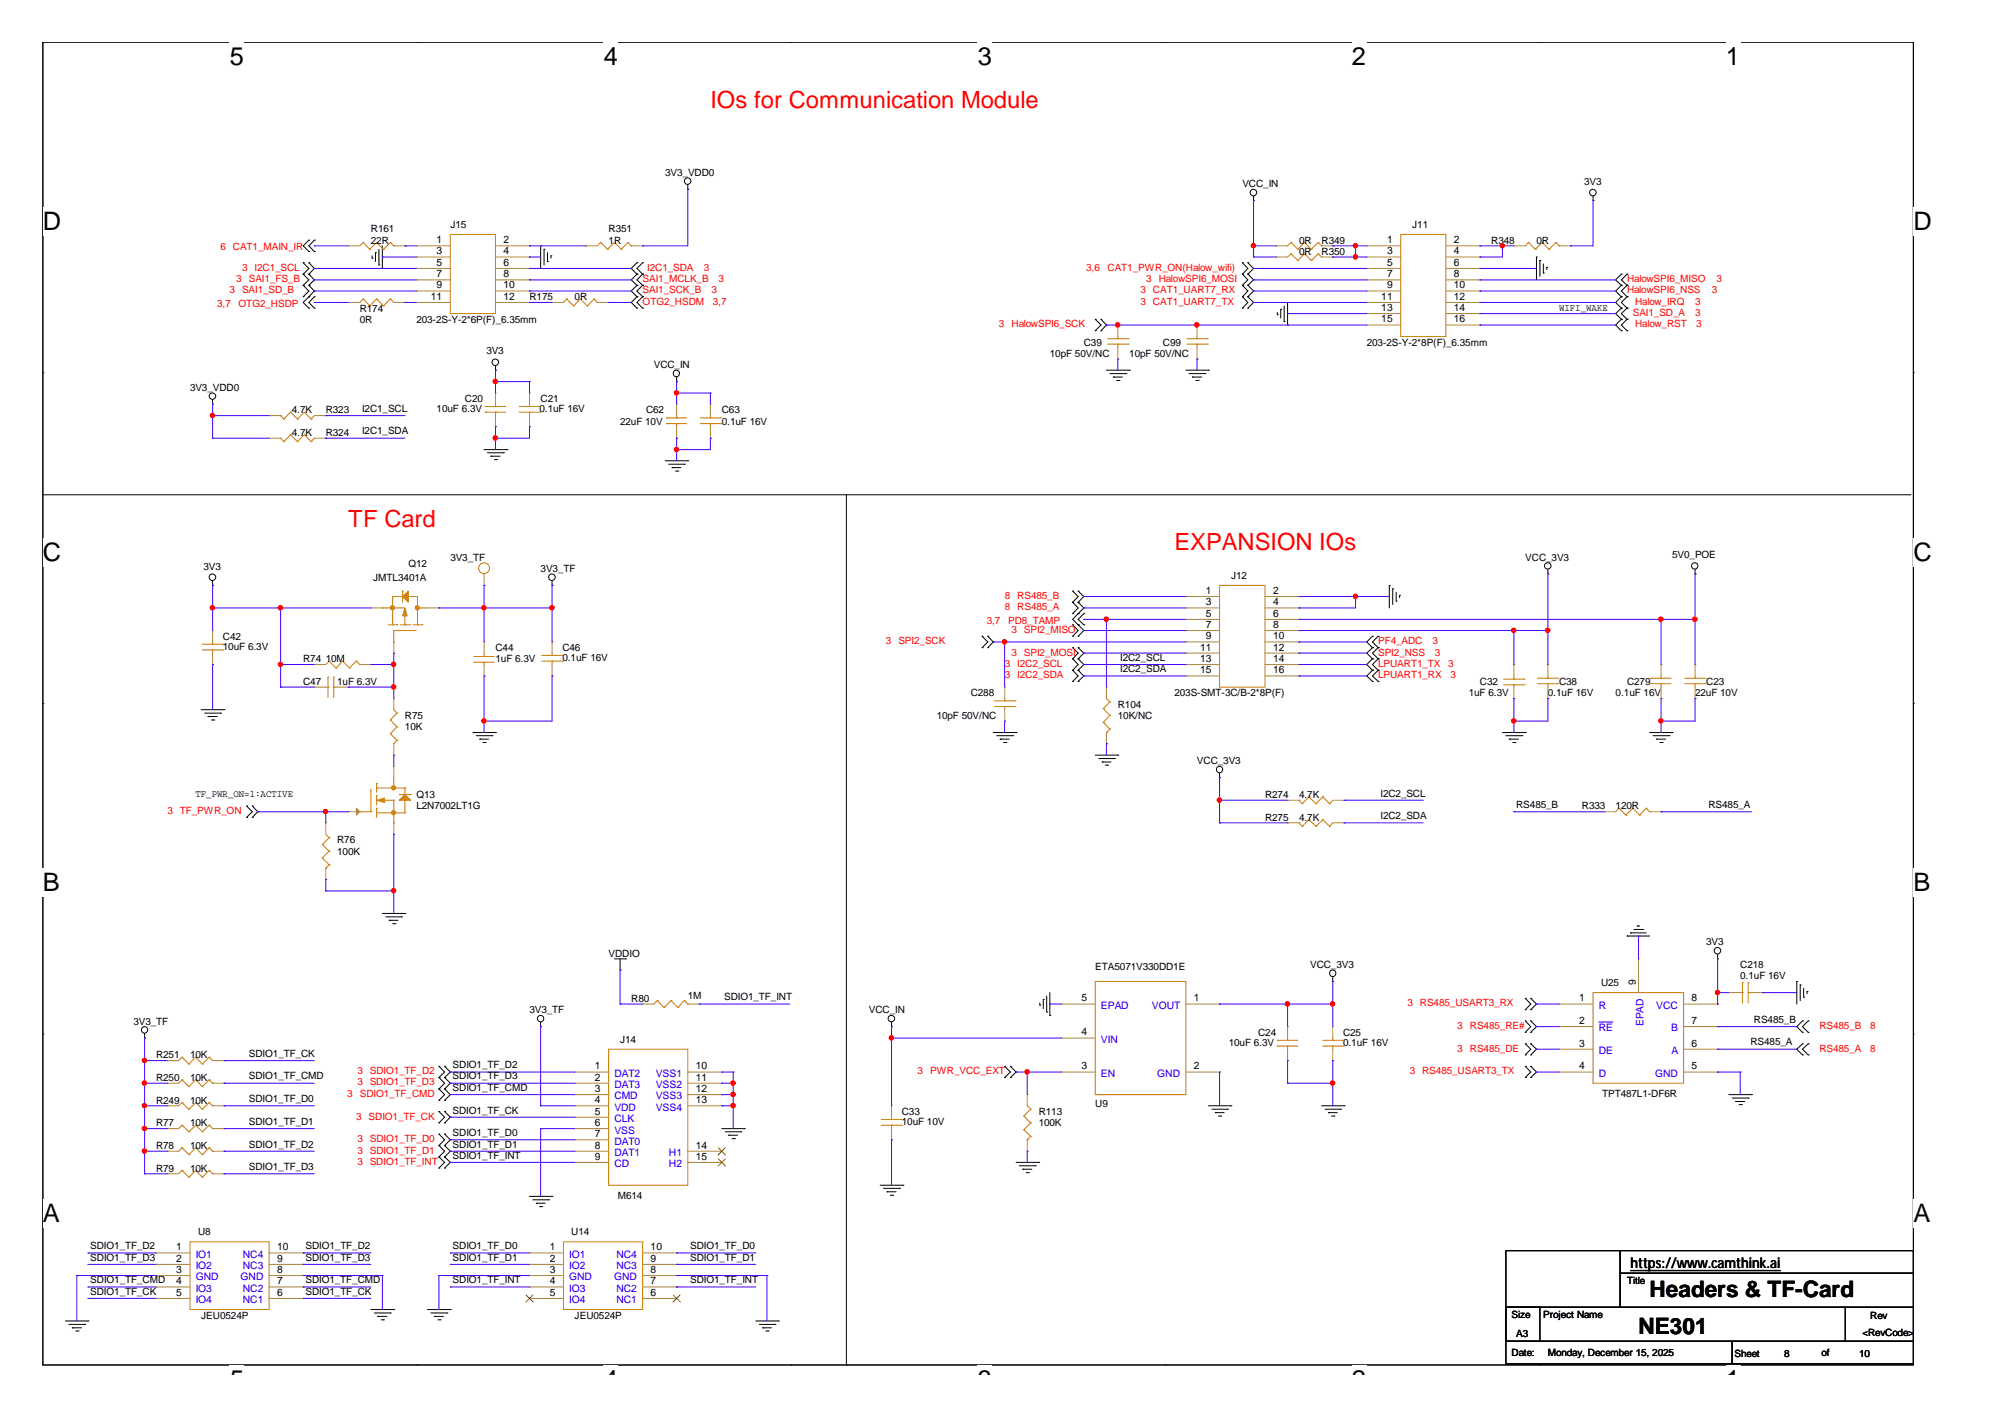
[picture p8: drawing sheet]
<svg xmlns="http://www.w3.org/2000/svg" width="297mm" height="210mm" viewBox="0 0 297 210" stroke-linecap="round" stroke-linejoin="round" font-family="sans-serif">
<defs><g id="words">
<g font-size="3.8">
<text x="34" y="9.6">5</text>
<text x="89.5" y="9.6">4</text>
<text x="144.9" y="9.6">3</text>
<text x="200.3" y="9.6">2</text>
<text x="255.7" y="9.6">1</text>
<text x="6.3" y="34.1">D</text>
<text x="283.5" y="34.1">D</text>
<text x="6.3" y="83.1">C</text>
<text x="283.5" y="83.1">C</text>
<text x="6.3" y="132.1">B</text>
<text x="283.5" y="132.1">B</text>
<text x="6.3" y="181">A</text>
<text x="283.5" y="181">A</text>
<text x="34" y="205.6">5</text>
<text x="89.5" y="205.6">4</text>
<text x="144.9" y="205.6">3</text>
<text x="200.3" y="205.6">2</text>
<text x="255.7" y="205.6">1</text>
</g>
<g font-size="3.5" fill="#f00">
<text x="105.2" y="16.1">IOs for Communication Module</text>
<text x="51.6" y="78.1">TF Card</text>
<text x="174" y="81.5">EXPANSION IOs</text>
</g>
<g font-size="3.3">
<text x="242.7" y="197.6">NE301</text>
<text x="244.4" y="192.1">Headers &amp; TF-Card</text>
</g>
<text font-size="2.2" x="241.6" y="187.8">https://www.camthink.ai</text>
<g font-size="1.5">
<text x="98.6" y="26">3V3_VDD0</text>
<text x="184.1" y="27.7">VCC_IN</text>
<text x="234.7" y="27.4">3V3</text>
<text x="54.9" y="34.4">R161</text>
<text x="66.7" y="33.8">J15</text>
<text x="90.2" y="34.4">R351</text>
<text x="209.2" y="33.8">J11</text>
<text x="54.9" y="36.1">22R</text>
<text x="64.7" y="36">1</text>
<text x="64.7" y="37.7">3</text>
<text x="64.7" y="39.4">5</text>
<text x="64.7" y="41.1">7</text>
<text x="74.6" y="36">2</text>
<text x="74.6" y="37.7">4</text>
<text x="74.6" y="39.4">6</text>
<text x="74.6" y="41.1">8</text>
<text x="90.2" y="36.1">1R</text>
<text x="192.4" y="36.1">0R</text>
<text x="192.4" y="37.8">0R</text>
<text x="195.8" y="36.1">R349</text>
<text x="195.8" y="37.8">R350</text>
<text x="205.5" y="36">1</text>
<text x="205.5" y="37.7">3</text>
<text x="205.5" y="39.4">5</text>
<text x="205.5" y="41.1">7</text>
<text x="215.4" y="36">2</text>
<text x="215.4" y="37.7">4</text>
<text x="215.4" y="39.4">6</text>
<text x="215.4" y="41.1">8</text>
<text x="220.9" y="36.1">R348</text>
<text x="227.6" y="36.1">0R</text>
<text x="53.3" y="46.2">R174</text>
<text x="53.3" y="47.8">0R</text>
<text x="61.7" y="47.8">203-2S-Y-2*6P(F)_6.35mm</text>
<text x="63.8" y="44.4">11</text>
<text x="64.7" y="42.7">9</text>
<text x="74.6" y="42.7">10</text>
<text x="74.6" y="44.4">12</text>
<text x="78.4" y="44.5">R175</text>
<text x="85.1" y="44.5">0R</text>
<text x="204.6" y="44.4">11</text>
<text x="204.6" y="46.1">13</text>
<text x="204.6" y="47.8">15</text>
<text x="205.5" y="42.7">9</text>
<text x="215.4" y="42.7">10</text>
<text x="215.4" y="44.4">12</text>
<text x="215.4" y="46.1">14</text>
<text x="215.4" y="47.8">16</text>
<text x="231" y="46">WIFI_WAKE</text>
<text x="72.1" y="52.5">3V3</text>
<text x="155.5" y="52.8">10pF 50V/NC</text>
<text x="160.6" y="51.2">C39</text>
<text x="167.3" y="52.8">10pF 50V/NC</text>
<text x="172.3" y="51.2">C99</text>
<text x="202.5" y="51.2">203-2S-Y-2*8P(F)_6.35mm</text>
<text x="28.2" y="57.9">3V3_VDD0</text>
<text x="68.9" y="59.6">C20</text>
<text x="80.1" y="59.6">C21</text>
<text x="96.9" y="54.5">VCC_IN</text>
<text x="43.2" y="61.2">4.7K</text>
<text x="43.2" y="64.6">4.7K</text>
<text x="48.3" y="61.2">R323</text>
<text x="48.3" y="64.6">R324</text>
<text x="53.6" y="61">I2C1_SCL</text>
<text x="53.6" y="64.4">I2C1_SDA</text>
<text x="64.7" y="61.1">10uF 6.3V</text>
<text x="79.9" y="61.1">0.1uF 16V</text>
<text x="91.9" y="62.9">22uF 10V</text>
<text x="95.7" y="61.2">C62</text>
<text x="106.9" y="61.2">C63</text>
<text x="106.9" y="62.9">0.1uF 16V</text>
<text x="66.7" y="83">3V3_TF</text>
<text x="226" y="83">VCC_3V3</text>
<text x="247.7" y="82.7">5V0_POE</text>
<text x="30.1" y="84.4">3V3</text>
<text x="55.3" y="86">JMTL3401A</text>
<text x="60.5" y="84">Q12</text>
<text x="80.1" y="84.7">3V3_TF</text>
<text x="178.6" y="88">1</text>
<text x="178.6" y="89.7">3</text>
<text x="182.4" y="85.7">J12</text>
<text x="188.6" y="88">2</text>
<text x="188.6" y="89.7">4</text>
<text x="33" y="94.8">C42</text>
<text x="178.6" y="91.4">5</text>
<text x="178.6" y="93">7</text>
<text x="178.6" y="94.7">9</text>
<text x="188.6" y="91.4">6</text>
<text x="188.6" y="93">8</text>
<text x="188.6" y="94.7">10</text>
<text x="33" y="96.3">10uF 6.3V</text>
<text x="44.9" y="98.1">R74</text>
<text x="44.9" y="101.5">C47</text>
<text x="48.3" y="98.1">10M</text>
<text x="50" y="101.5">1uF 6.3V</text>
<text x="73.4" y="96.4">C44</text>
<text x="73.4" y="98.1">1uF 6.3V</text>
<text x="83.3" y="96.4">C46</text>
<text x="83.3" y="97.9">0.1uF 16V</text>
<text x="165.9" y="97.9">I2C2_SCL</text>
<text x="165.9" y="99.6">I2C2_SDA</text>
<text x="177.8" y="96.4">11</text>
<text x="177.8" y="98.1">13</text>
<text x="177.8" y="99.8">15</text>
<text x="188.6" y="96.4">12</text>
<text x="188.6" y="98.1">14</text>
<text x="188.6" y="99.8">16</text>
<text x="219.2" y="101.5">C32</text>
<text x="231" y="101.5">C38</text>
<text x="241" y="101.5">C279</text>
<text x="252.8" y="101.5">C23</text>
<text x="60" y="106.5">R75</text>
<text x="138.8" y="106.5">10pF 50V/NC</text>
<text x="143.8" y="103.1">C288</text>
<text x="165.6" y="104.8">R104</text>
<text x="165.6" y="106.5">10K/NC</text>
<text x="174" y="103.1">203S-SMT-3C/B-2*8P(F)</text>
<text x="217.6" y="103.1">1uF 6.3V</text>
<text x="229.3" y="103.1">0.1uF 16V</text>
<text x="239.4" y="103.1">0.1uF 16V</text>
<text x="251.1" y="103.1">22uF 10V</text>
<text x="60" y="108.2">10K</text>
<text x="177.3" y="113.2">VCC_3V3</text>
<text x="29" y="118.1">TF_PWR_ON=1:ACTIVE</text>
<text x="61.7" y="118.3">Q13</text>
<text x="61.7" y="119.9">L2N7002LT1G</text>
<text x="187.4" y="118.3">R274</text>
<text x="192.4" y="118.3">4.7K</text>
<text x="204.5" y="118">I2C2_SCL</text>
<text x="224.6" y="119.7">RS485_B</text>
<text x="234.4" y="119.9">R333</text>
<text x="239.4" y="119.9">120R</text>
<text x="253.1" y="119.7">RS485_A</text>
<text x="50" y="124.9">R76</text>
<text x="187.4" y="121.6">R275</text>
<text x="192.4" y="121.6">4.7K</text>
<text x="204.5" y="121.3">I2C2_SDA</text>
<text x="50" y="126.6">100K</text>
<text x="90.2" y="141.7">VDDIO</text>
<text x="162.3" y="143.7">ETA5071V330DD1E</text>
<text x="194.1" y="143.4">VCC_3V3</text>
<text x="252.8" y="140">3V3</text>
<text x="257.8" y="143.4">C218</text>
<text x="93.5" y="148.4">R80</text>
<text x="101.9" y="147.9">1M</text>
<text x="107.3" y="148.2">SDIO1_TF_INT</text>
<text x="160.2" y="148.4">5</text>
<text x="176.9" y="148.4">1</text>
<text x="234" y="148.4">1</text>
<text x="237.2" y="146.1">U25</text>
<text x="242.4" y="145.9" transform="rotate(-90 242.4 145.9)">9</text>
<text x="250.6" y="148.4">8</text>
<text x="257.8" y="145">0.1uF 16V</text>
<text x="19.8" y="151.8">3V3_TF</text>
<text x="78.4" y="150.1">3V3_TF</text>
<text x="91.9" y="154.4">J14</text>
<text x="128.7" y="150.1">VCC_IN</text>
<text x="160.2" y="153.4">4</text>
<text x="182" y="155">10uF 6.3V</text>
<text x="186.4" y="153.4">C24</text>
<text x="199" y="153.4">C25</text>
<text x="199" y="155">0.1uF 16V</text>
<text x="234" y="151.7">2</text>
<text x="234" y="155">3</text>
<text x="250.6" y="155">6</text>
<text x="250.6" y="151.7">7</text>
<text x="259.3" y="154.9">RS485_A</text>
<text x="259.8" y="151.5">RS485_B</text>
<text x="23.1" y="160.2">R250</text>
<text x="23.1" y="156.8">R251</text>
<text x="28.2" y="160.2">10K</text>
<text x="28.2" y="156.8">10K</text>
<text x="36.9" y="156.6">SDIO1_TF_CK</text>
<text x="36.9" y="159.9">SDIO1_TF_CMD</text>
<text x="67.1" y="158.3">SDIO1_TF_D2</text>
<text x="67.1" y="161.6">SDIO1_TF_CMD</text>
<text x="67.1" y="159.9">SDIO1_TF_D3</text>
<text x="88.1" y="158.4">1</text>
<text x="88.1" y="160.1">2</text>
<text x="88.1" y="161.8">3</text>
<text x="103.1" y="158.4">10</text>
<text x="103.1" y="160.1">11</text>
<text x="103.1" y="161.8">12</text>
<text x="160.2" y="158.4">3</text>
<text x="176.9" y="158.4">2</text>
<text x="234" y="158.4">4</text>
<text x="250.6" y="158.4">5</text>
<text x="23.1" y="166.8">R77</text>
<text x="23.1" y="163.5">R249</text>
<text x="28.2" y="166.8">10K</text>
<text x="28.2" y="163.5">10K</text>
<text x="36.9" y="163.3">SDIO1_TF_D0</text>
<text x="36.9" y="166.6">SDIO1_TF_D1</text>
<text x="67.1" y="164.9">SDIO1_TF_CK</text>
<text x="88.1" y="163.4">4</text>
<text x="88.1" y="165.1">5</text>
<text x="88.1" y="166.8">6</text>
<text x="103.1" y="163.4">13</text>
<text x="133.6" y="165.2">C33</text>
<text x="133.6" y="166.7">10uF 10V</text>
<text x="153.9" y="165.2">R113</text>
<text x="153.9" y="166.8">100K</text>
<text x="162.3" y="164">U9</text>
<text x="237.4" y="162.5">TPT487L1-DF6R</text>
<text x="23.1" y="170.2">R78</text>
<text x="23.1" y="173.5">R79</text>
<text x="28.2" y="170.2">10K</text>
<text x="28.2" y="173.5">10K</text>
<text x="36.9" y="170">SDIO1_TF_D2</text>
<text x="36.9" y="173.3">SDIO1_TF_D3</text>
<text x="67.1" y="170">SDIO1_TF_D1</text>
<text x="67.1" y="168.3">SDIO1_TF_D0</text>
<text x="67.1" y="171.6">SDIO1_TF_INT</text>
<text x="88.1" y="168.5">7</text>
<text x="88.1" y="170.2">8</text>
<text x="88.1" y="171.8">9</text>
<text x="103.1" y="171.8">15</text>
<text x="103.1" y="170.2">14</text>
<text x="91.5" y="177.6">M614</text>
<text x="13.4" y="185.1">SDIO1_TF_D2</text>
<text x="26.1" y="185.2">1</text>
<text x="29.3" y="182.9">U8</text>
<text x="41.1" y="185.2">10</text>
<text x="45.3" y="185.1">SDIO1_TF_D2</text>
<text x="67.1" y="185.1">SDIO1_TF_D0</text>
<text x="81.4" y="185.2">1</text>
<text x="84.6" y="182.9">U14</text>
<text x="96.4" y="185.2">10</text>
<text x="102.2" y="185.1">SDIO1_TF_D0</text>
<text x="13.4" y="186.7">SDIO1_TF_D3</text>
<text x="13.4" y="190.1">SDIO1_TF_CMD</text>
<text x="13.4" y="191.8">SDIO1_TF_CK</text>
<text x="26.1" y="186.9">2</text>
<text x="26.1" y="190.3">4</text>
<text x="26.1" y="192">5</text>
<text x="26.1" y="188.6">3</text>
<text x="41.1" y="192">6</text>
<text x="41.1" y="190.3">7</text>
<text x="41.1" y="188.6">8</text>
<text x="41.1" y="186.9">9</text>
<text x="45.3" y="186.7">SDIO1_TF_D3</text>
<text x="45.3" y="190.1">SDIO1_TF_CMD</text>
<text x="45.3" y="191.8">SDIO1_TF_CK</text>
<text x="67.1" y="186.7">SDIO1_TF_D1</text>
<text x="67.1" y="190.1">SDIO1_TF_INT</text>
<text x="81.4" y="186.9">2</text>
<text x="81.4" y="190.3">4</text>
<text x="81.4" y="192">5</text>
<text x="81.4" y="188.6">3</text>
<text x="96.4" y="192">6</text>
<text x="96.4" y="190.3">7</text>
<text x="96.4" y="188.6">8</text>
<text x="96.4" y="186.9">9</text>
<text x="102.2" y="186.7">SDIO1_TF_D1</text>
<text x="102.2" y="190.1">SDIO1_TF_INT</text>
<text x="241" y="190.1">Title</text>
<text x="29.8" y="195.3">JEU0524P</text>
<text x="85.1" y="195.3">JEU0524P</text>
<text x="223.9" y="195.2">Size</text>
<text x="228.6" y="195.2">Project Name</text>
<text x="275.9" y="197.9">&lt;RevCode&gt;</text>
<text x="277.1" y="195.3">Rev</text>
<text x="223.9" y="200.9">Date:</text>
<text x="224.6" y="198">A3</text>
<text x="229.3" y="200.9">Monday, December 15, 2025</text>
<text x="257" y="201.1">Sheet</text>
<text x="264.3" y="201.1">8</text>
<text x="269.9" y="200.9">of</text>
<text x="275.4" y="201.1">10</text>
</g>
<g font-size="1.5" fill="#f00">
<text x="32.7" y="37.1">6 CAT1_MAIN_IR</text>
<text x="35" y="41.8">3</text>
<text x="35.9" y="40.1">3</text>
<text x="36.9" y="41.8">SAI1_FS_B</text>
<text x="37.7" y="40.1">I2C1_SCL</text>
<text x="95.2" y="41.8">SAI1_MCLK_B</text>
<text x="95.9" y="40.1">I2C1_SDA</text>
<text x="104.3" y="40.1">3</text>
<text x="106.4" y="41.8">3</text>
<text x="160.9" y="40.1">3,6</text>
<text x="164.1" y="40.1">CAT1_PWR_ON(Halow_wifi)</text>
<text x="169.8" y="41.8">3</text>
<text x="171.7" y="41.8">HalowSPI6_MOSI</text>
<text x="241" y="41.8">HalowSPI6_MISO</text>
<text x="254.3" y="41.8">3</text>
<text x="32.2" y="45.5">3,7</text>
<text x="34" y="43.4">3</text>
<text x="35.3" y="45.5">OTG2_HSDP</text>
<text x="35.9" y="43.4">SAI1_SD_B</text>
<text x="95.2" y="45.1">OTG2_HSDM</text>
<text x="95.2" y="43.4">SAI1_SCK_B</text>
<text x="105.4" y="43.4">3</text>
<text x="105.6" y="45.1">3,7</text>
<text x="169" y="45.1">3</text>
<text x="169" y="43.4">3</text>
<text x="170.8" y="45.1">CAT1_UART7_TX</text>
<text x="170.8" y="43.4">CAT1_UART7_RX</text>
<text x="241" y="43.4">HalowSPI6_NSS</text>
<text x="241.9" y="46.8">SAI1_SD_A</text>
<text x="242.2" y="45.1">Halow_IRQ</text>
<text x="251.1" y="46.8">3</text>
<text x="251.1" y="45.1">3</text>
<text x="253.6" y="43.4">3</text>
<text x="148" y="48.5">3</text>
<text x="149.9" y="48.5">HalowSPI6_SCK</text>
<text x="242.2" y="48.5">Halow_RST</text>
<text x="251.3" y="48.5">3</text>
<text x="148.8" y="88.7">8</text>
<text x="150.7" y="88.7">RS485_B</text>
<text x="131.2" y="95.4">3</text>
<text x="133.1" y="95.4">SPI2_SCK</text>
<text x="146.2" y="92.4">3,7</text>
<text x="148.8" y="90.4">8</text>
<text x="149.4" y="92.4">PD8_TAMP</text>
<text x="149.9" y="93.7">3 SPI2_MISO</text>
<text x="150.7" y="90.4">RS485_A</text>
<text x="204.2" y="95.4">PF4_ADC</text>
<text x="212.2" y="95.4">3</text>
<text x="148.8" y="98.8">3</text>
<text x="148.8" y="100.5">3</text>
<text x="149.9" y="97.1">3 SPI2_MOSI</text>
<text x="150.7" y="98.8">I2C2_SCL</text>
<text x="150.7" y="100.5">I2C2_SDA</text>
<text x="204.2" y="98.8">LPUART1_TX</text>
<text x="204.2" y="100.5">LPUART1_RX</text>
<text x="204.2" y="97.1">SPI2_NSS</text>
<text x="212.6" y="97.1">3</text>
<text x="214.5" y="98.8">3</text>
<text x="214.9" y="100.5">3</text>
<text x="24.8" y="120.6">3 TF_PWR_ON</text>
<text x="208.5" y="149.1">3 RS485_USART3_RX</text>
<text x="215.9" y="155.8">3</text>
<text x="215.9" y="152.4">3</text>
<text x="217.8" y="155.8">RS485_DE</text>
<text x="217.8" y="152.4">RS485_RE#</text>
<text x="269.5" y="152.4">RS485_B</text>
<text x="269.5" y="155.8">RS485_A</text>
<text x="277.1" y="152.4">8</text>
<text x="277.1" y="155.8">8</text>
<text x="53" y="160.8">3 SDIO1_TF_D3</text>
<text x="53" y="159.1">3 SDIO1_TF_D2</text>
<text x="135.9" y="159.1">3</text>
<text x="137.8" y="159.1">PWR_VCC_EXT</text>
<text x="208.9" y="159.1">3 RS485_USART3_TX</text>
<text x="51.4" y="162.5">3</text>
<text x="52.8" y="165.8">3 SDIO1_TF_CK</text>
<text x="53.3" y="162.5">SDIO1_TF_CMD</text>
<text x="53" y="170.9">3 SDIO1_TF_D1</text>
<text x="53" y="169.2">3 SDIO1_TF_D0</text>
<text x="53" y="172.6">3 SDIO1_TF_INT</text>
</g>
<g font-size="1.5" fill="#00c">
<text x="163.1" y="149.5">EPAD</text>
<text x="170.6" y="149.5">VOUT</text>
<text x="236.9" y="149.5">R</text>
<text x="245.4" y="149.5">VCC</text>
<text x="163.1" y="154.5">VIN</text>
<text x="236.9" y="152.8">RE</text>
<text x="243.5" y="152" transform="rotate(-90 243.5 152)">EPAD</text>
<text x="247.6" y="152.8">B</text>
<text x="91" y="159.5">DAT2</text>
<text x="91" y="161.2">DAT3</text>
<text x="97.2" y="159.5">VSS1</text>
<text x="97.2" y="161.2">VSS2</text>
<text x="163.1" y="159.5">EN</text>
<text x="171.4" y="159.5">GND</text>
<text x="236.9" y="156.1">DE</text>
<text x="236.9" y="159.5">D</text>
<text x="245.2" y="159.5">GND</text>
<text x="247.6" y="156.1">A</text>
<text x="91" y="162.9">CMD</text>
<text x="91" y="164.5">VDD</text>
<text x="91" y="166.2">CLK</text>
<text x="91" y="167.9">VSS</text>
<text x="97.2" y="162.9">VSS3</text>
<text x="97.2" y="164.5">VSS4</text>
<text x="91" y="169.6">DAT0</text>
<text x="91" y="171.3">DAT1</text>
<text x="91" y="172.9">CD</text>
<text x="99.1" y="172.9">H2</text>
<text x="99.1" y="171.3">H1</text>
<text x="29" y="186.3">IO1</text>
<text x="29" y="188">IO2</text>
<text x="29" y="191.4">IO3</text>
<text x="29" y="189.7">GND</text>
<text x="35.6" y="189.7">GND</text>
<text x="36" y="191.4">NC2</text>
<text x="36" y="188">NC3</text>
<text x="36" y="186.3">NC4</text>
<text x="84.3" y="186.3">IO1</text>
<text x="84.3" y="188">IO2</text>
<text x="84.3" y="191.4">IO3</text>
<text x="84.3" y="189.7">GND</text>
<text x="91" y="189.7">GND</text>
<text x="91.3" y="191.4">NC2</text>
<text x="91.3" y="188">NC3</text>
<text x="91.3" y="186.3">NC4</text>
<text x="29" y="193.1">IO4</text>
<text x="36" y="193.1">NC1</text>
<text x="84.3" y="193.1">IO4</text>
<text x="91.3" y="193.1">NC1</text>
</g>
</g></defs>
<path d="M6.3 6.2h277.2v196h-277.2z" fill="none" stroke="#000" stroke-width=".15"/>
<g fill="#fff">
<path d="M34 6.2h2.2v4.3h-2.2z"/>
<path d="M34 202.2h2.2v1.4h-2.2z"/>
</g>
<path d="M61.8 6.2h.1M61.8 202.2h.1" fill="none" stroke="#000" stroke-width=".15"/>
<g fill="#fff">
<path d="M89.5 6.2h2.1v4.3h-2.1z"/>
<path d="M89.5 202.2h2.1v1.4h-2.1z"/>
</g>
<path d="M117.2 6.2h.1M117.2 202.2h.1" fill="none" stroke="#000" stroke-width=".15"/>
<g fill="#fff">
<path d="M144.9 6.2h2.1v4.3h-2.1z"/>
<path d="M144.9 202.2h2.1v1.4h-2.1z"/>
</g>
<path d="M172.6 6.2h.1M172.6 202.2h.1" fill="none" stroke="#000" stroke-width=".15"/>
<g fill="#fff">
<path d="M200.3 6.2h2.1v4.3h-2.1z"/>
<path d="M200.3 202.2h2.1v1.4h-2.1z"/>
</g>
<path d="M228 6.2h.1M228 202.2h.1" fill="none" stroke="#000" stroke-width=".15"/>
<g fill="#fff">
<path d="M255.7 6.2h2.1v4.3h-2.1z"/>
<path d="M255.7 202.2h2.1v1.4h-2.1z"/>
<path d="M6.3 30.7h2.8v4.2h-2.8z"/>
<path d="M283.5 30.7h2.7v4.2h-2.7z"/>
<path d="M6.3 79.7h2.8v4.2h-2.8z"/>
<path d="M283.5 79.7h2.7v4.2h-2.7z"/>
</g>
<path d="M6.3 55.2h.1M283.5 55.2h.1" fill="none" stroke="#000" stroke-width=".15"/>
<g fill="#fff">
<path d="M6.3 128.7h2.6v4.2h-2.6z"/>
<path d="M283.5 128.7h2.5v4.2h-2.5z"/>
</g>
<path d="M6.3 104.2h.1M283.5 104.2h.1" fill="none" stroke="#000" stroke-width=".15"/>
<g fill="#fff">
<path d="M6.3 177.6h2.6v4.3h-2.6z"/>
<path d="M283.5 177.6h2.5v4.3h-2.5z"/>
</g>
<g fill="none" stroke="#000" stroke-width=".15">
<path d="M44.9 38.9h.1M44.9 38.9l.9 .9-.9 .8M45.8 38.9h.1M45.8 35.6h.1M45.8 37.3h.1M45.8 38.9l.8 .9-.8 .8M45.8 35.6l-.9 .8 .9 .9M46.6 35.6h.1M46.6 37.3h.1M46.6 35.6l-.8 .8 .8 .9M55.1 38.2h.1M55.1 37.9v.3"/>
<path d="M55.6 37.4h.1M55.6 37.4v1.3M56.1 39.3h.1M56.1 36.9v2.4M56.6 39.8h.1M56.6 36.4v3.4M80.1 36.4h.1M80.1 36.4v3.4M80.6 36.9h.1M80.6 36.9v2.4M81.1 38.7h.1M81.1 37.4v1.3"/>
<path d="M81.6 37.9h.1M81.6 37.9v.3M94.4 38.9h.1M94.4 38.9l-.9 .9 .9 .8M95.2 38.9h.1M95.2 38.9l-.8 .9 .8 .8M101.9 28h.1M101.9 27.4v.6M184.1 38.9h.1M184.1 38.9l.8 .9-.8 .8M184.9 38.9h.1M184.9 38.9l.8 .9-.8 .8"/>
<path d="M185.7 29.7h.1M185.7 29.1v.6M227.6 38.1h.1M227.6 38.1v3.4M228.1 38.6h.1M228.1 38.6v2.4M228.6 39.1v1.3M229.2 39.6h.1M229.2 39.6v.3M236 29.7h.1M236 29.1v.6M31.5 59.9h.1"/>
<path d="M31.5 59.2v.7M44.9 42.3h.1M44.9 44h.1M44.9 40.6h.1M44.9 42.3l.9 .8-.9 .9M44.9 40.6l.9 .9-.9 .8M45.8 44h.1M45.8 45.6h.1M45.8 42.3h.1M45.8 40.6h.1M45.8 44l-.9 .8 .9 .8M45.8 42.3l.8 .8-.8 .9"/>
<path d="M45.8 40.6l.8 .9-.8 .8M46.6 44h.1M46.6 45.6h.1M46.6 44l-.8 .8 .8 .8M73.4 54.8h.1M73.4 54.2v.6M94.4 44h.1M94.4 45.6h.1M94.4 42.3h.1M94.4 40.6h.1M94.4 44l-.9 .8 .9 .8M94.4 42.3l-.9 .8 .9 .9"/>
<path d="M94.4 40.6l-.9 .9 .9 .8M95.2 45.6h.1M95.2 44h.1M95.2 42.3h.1M95.2 40.6h.1M95.2 44l-.8 .8 .8 .8M95.2 42.3l-.8 .8 .8 .9M95.2 40.6l-.8 .9 .8 .8M100.2 56.5h.1M100.2 55.9v.6M162.3 47.3h.1M162.3 49h.1"/>
<path d="M162.3 47.3l.8 .8-.8 .9M163.1 49h.1M163.1 47.3h.1M163.1 47.3l.8 .8-.8 .9M163.9 54.8h3.4M164.4 55.3h2.4M164.9 55.9h.1M164.9 55.9h1.4M165.4 56.4h.4M165.8 56.4h.1M166.8 55.3h.1M167.3 54.8h.1"/>
<path d="M175.7 54.8h3.3M176.1 55.3h2.4M176.7 55.9h.1M176.7 55.9h1.3M177.2 56.4h.3M177.5 56.4h.1M178.5 55.3h.1M179 54.8h.1M184.1 44h.1M184.1 45.6h.1M184.1 42.3h.1M184.1 40.6h.1"/>
<path d="M184.1 44l.8 .8-.8 .8M184.1 42.3l.8 .8-.8 .9M184.1 40.6l.8 .9-.8 .8M184.9 45.6h.1M184.9 44h.1M184.9 42.3h.1M184.9 40.6h.1M184.9 44l.8 .8-.8 .8M184.9 42.3l.8 .8-.8 .9M184.9 40.6l.8 .9-.8 .8M189.2 46.6h.1M189.2 46.3v.3"/>
<path d="M189.7 45.8h.1M189.7 45.8v1.3M190.2 47.6h.1M190.2 45.3v2.3M190.8 48.1h.1M190.8 44.8v3.3M228.6 40.4h.1M240.2 40.6h.1M240.2 42.3h.1M240.2 44h.1M240.2 47.3h.1M240.2 45.6h.1"/>
<path d="M240.2 49h.1M240.2 40.6l-.8 .9 .8 .8M240.2 42.3l-.8 .8 .8 .9M240.2 45.6l-.8 .9 .8 .8M240.2 44l-.8 .8 .8 .8M240.2 47.3l-.8 .8 .8 .9M241 42.3h.1M241 40.6h.1M241 44h.1M241 45.6h.1M241 47.3h.1M241 49h.1"/>
<path d="M241 40.6l-.8 .9 .8 .8M241 42.3l-.8 .8 .8 .9M241 45.6l-.8 .9 .8 .8M241 44l-.8 .8 .8 .8M241 47.3l-.8 .8 .8 .9M6.3 73.3h276.7M71.7 66.6h3.4M72.2 67.1h2.4M72.7 67.6h.1M72.7 67.6h1.4M73.2 68.1h.4M73.6 68.1h.1"/>
<path d="M74.6 67.1h.1M75.1 66.6h.1M98.6 68.3h3.3M99.1 68.8h2.3M99.6 69.3h.1M99.6 69.3h1.3M100.1 69.8h.3M100.4 69.8h.1M101.4 68.8h.1M101.9 68.3h.1M125.4 73.3v128.9M283 73.3h.1"/>
<path d="M31.5 86.7h.1M31.5 86v.7M81.8 86.7h.1M81.8 86v.7M145.5 94.2h.1M145.5 95.9h.1M145.5 94.2l.8 .9-.8 .8M146.3 95.9h.1M146.3 94.2h.1M146.3 94.2l.9 .9-.9 .8M158.9 97.6h.1M158.9 99.3h.1"/>
<path d="M158.9 89.2h.1M158.9 90.9h.1M158.9 87.6h.1M158.9 95.9h.1M158.9 92.6h.1M158.9 94.2h.1M158.9 97.6l.8 .8-.8 .9M158.9 99.3l.8 .8-.8 .8M158.9 89.2l.8 .9-.8 .8M158.9 87.6l.8 .8-.8 .8M158.9 95.9l.8 .8-.8 .9M158.9 92.6l.8 .8-.8 .8"/>
<path d="M159.7 99.3h.1M159.7 97.6h.1M159.7 90.9h.1M159.7 89.2h.1M159.7 87.6h.1M159.7 95.9h.1M159.7 94.2h.1M159.7 92.6h.1M159.7 97.6l.9 .8-.9 .9M159.7 99.3l.9 .8-.9 .8M159.7 89.2l.9 .9-.9 .8M159.7 87.6l.9 .8-.9 .8"/>
<path d="M159.7 95.9l.9 .8-.9 .9M159.7 90.9l-.8 .9 1.7 1.6-.9 .8M160.6 90.9h.1M160.6 92.6h.1M160.6 90.9l-.9 .9 .9 .8M203.3 97.6h.1M203.3 99.3h.1M203.3 94.2h.1M203.3 95.9h.1M203.3 97.6l-.8 .8 .8 .9M203.3 99.3l-.8 .8 .8 .8M203.3 94.2l-.8 .9 .8 .8"/>
<path d="M203.3 95.9l-.8 .8 .8 .9M204.2 99.3h.1M204.2 97.6h.1M204.2 95.9h.1M204.2 94.2h.1M204.2 97.6l-.9 .8 .9 .9M204.2 99.3l-.9 .8 .9 .8M204.2 94.2l-.9 .9 .9 .8M204.2 95.9l-.9 .8 .9 .9M205.8 86.7h.1M205.8 86.7v3.4M206.3 87.2h.1"/>
<path d="M206.3 87.2v2.3M206.8 89h.1M206.8 87.7v1.3M207.3 88.2h.1M207.3 88.2v.3M229.3 85h.1M229.3 84.3v.7M251.1 85h.1M251.1 84.3v.7M29.8 105.1h3.4M30.3 105.6h2.4M30.8 106.1h.1"/>
<path d="M30.8 106.1h1.4M31.3 106.7h.4M31.7 106.7h.1M32.7 105.6h.1M33.2 105.1h.1M36.5 119.4h.1M36.5 119.4l.9 .8-.9 .9M37.4 119.4h.1M37.4 119.4l.8 .8-.8 .9M70.1 108.5h3.3M70.6 109h2.3M71.1 109.5h.1"/>
<path d="M71.1 109.5h1.3M71.5 110h.4M71.9 110h.1M72.9 109h.1M73.4 108.5h.1M147.2 108.5h3.3M147.7 109h2.3M148.2 109.5h.1M148.2 109.5h1.3M148.7 110h.3M149 110h.1M150 109h.1"/>
<path d="M150.5 108.5h.1M158.9 100.9h.1M159.7 100.9h.1M162.3 111.9h3.3M162.8 112.4h2.3M163.3 112.9h.1M163.3 112.9h1.3M163.7 113.3h.4M164.1 113.3h.1M165.1 112.4h.1M165.6 111.9h.1M180.7 115.2h.1"/>
<path d="M180.7 114.5v.7M203.3 100.9h.1M204.2 100.9h.1M222.6 108.5h3.4M223.1 109h2.4M223.6 109.5h.1M223.6 109.5h1.4M224.1 110h.4M224.5 110h.1M225.5 109h.1M226 108.5h.1M244.4 108.5h3.3"/>
<path d="M244.9 109h2.4M245.4 109.5h.1M245.4 109.5h1.4M245.9 110h.4M246.3 110h.1M247.3 109h.1M247.7 108.5h.1M36.5 121.1h.1M37.4 121.1h.1M56.6 135.3h3.4M57.1 135.8h2.4M57.7 136.3h.1"/>
<path d="M57.7 136.3h1.3M58.2 136.8h.3M58.5 136.8h.1M59.5 135.8h.1M60 135.3h.1M241 138.7h.1M241 138.7h3.4M241.6 138.2h.1M241.6 138.2h2.3M242.1 137.7h1.3M242.6 137.2h.1M242.6 137.2h.3"/>
<path d="M243.4 137.7h.1M6.3 153.2h.1M21.4 153.8h.1M21.4 153.1v.7M65 159.6h.1M65 158h.1M65 159.6l.9 .9-.9 .8M65 158l.9 .8-.9 .8M65.9 159.6h.1M65.9 158h.1M65.9 159.6l.8 .9-.8 .8M65.9 158l.8 .8-.8 .8"/>
<path d="M80.1 152.1h.1M80.1 151.4v.7M91 142h1.7M91.9 143.7h.1M91.9 142v1.7M92.7 142h.1M132.1 152.1h.1M132.1 151.4v.7M148.8 158h.1M148.8 159.6h.1M148.8 158l.9 .8-.9 .8M149.7 159.6h.1"/>
<path d="M149.7 158h.1M149.7 158l.8 .8-.8 .8M154.1 148.9h.1M154.1 148.6v.3M154.6 148.1h.1M154.6 148.1v1.3M155.1 149.9h.1M155.1 147.5v2.4M155.5 150.4h.1M155.5 147v3.4M197.4 145.4h.1M197.4 144.7v.7"/>
<path d="M226 154.6h.1M226 156.3h.1M226 151.2h.1M226 152.9h.1M226 158h.1M226 159.6h.1M226 147.9h.1M226 149.6h.1M226 154.6l.8 .8-.8 .9M226 151.2l.8 .9-.8 .8M226 158l.8 .8-.8 .8M226 147.9l.8 .8-.8 .9"/>
<path d="M226.8 156.3h.1M226.8 154.6h.1M226.8 152.9h.1M226.8 151.2h.1M226.8 159.6h.1M226.8 158h.1M226.8 149.6h.1M226.8 147.9h.1M226.8 154.6l.8 .8-.8 .9M226.8 151.2l.8 .9-.8 .8M226.8 158l.8 .8-.8 .8M226.8 147.9l.8 .8-.8 .9"/>
<path d="M254.5 142h.1M254.5 141.4v.6M266.2 145.4h.1M266.2 145.4v3.3M266.7 145.9h.1M266.7 145.9v2.3M267 151.2h.1M267 152.9h.1M267 154.6h.1M267 156.3h.1M267 151.2l-.8 .9 .8 .8M267 154.6l-.8 .8 .8 .9"/>
<path d="M267.2 147.7h.1M267.2 146.4v1.3M267.7 146.9h.1M267.7 146.9v.3M267.9 152.9h.1M267.9 151.2h.1M267.9 156.3h.1M267.9 154.6h.1M267.9 151.2l-.9 .9 .9 .8M267.9 154.6l-.9 .8 .9 .9M283.5 153.2h.1M65 161.3h.1"/>
<path d="M65 169.7h.1M65 171.4h.1M65 168h.1M65 164.6h.1M65 166.3h.1M65 163h.1M65 173h.1M65 169.7l.9 .8-.9 .9M65 168l.9 .8-.9 .9M65 164.6l.9 .9-.9 .8M65 161.3l.9 .9-.9 .8M65 171.4l.9 .8-.9 .8"/>
<path d="M65.9 161.3h.1M65.9 171.4h.1M65.9 169.7h.1M65.9 168h.1M65.9 166.3h.1M65.9 164.6h.1M65.9 163h.1M65.9 173h.1M65.9 161.3l.8 .9-.8 .8M65.9 169.7l.8 .8-.8 .9M65.9 168l.8 .8-.8 .9M65.9 164.6l.8 .9-.8 .8"/>
<path d="M65.9 171.4l.8 .8-.8 .8M78.4 177.2h3.4M79 177.7h2.3M79.5 178.2h.1M79.5 178.2h1.3M79.9 178.7h.4M80.3 178.7h.1M81.3 177.7h.1M81.8 177.2h.1M106.9 167.2h3.4M107.4 167.7h2.4M107.9 168.2h.1"/>
<path d="M107.9 168.2h1.4M108.5 168.7h.3M108.8 168.7h.1M109.8 167.7h.1M110.3 167.2h.1M130.4 175.6h3.4M130.9 176h2.4M131.4 176.5h.1M131.4 176.5h1.4M131.9 177.1h.3M132.2 177.1h.1M133.3 176h.1"/>
<path d="M133.8 175.6h.1M150.5 172.2h3.4M151 172.7h2.4M151.5 173.2h.1M151.5 173.2h1.4M152 173.7h.4M152.4 173.7h.1M153.4 172.7h.1M153.9 172.2h.1M179 163.8h3.4M179.5 164.3h2.4M180 164.8h.1"/>
<path d="M180 164.8h1.4M180.5 165.3h.3M180.8 165.3h.1M181.9 164.3h.1M182.4 163.8h.1M195.8 163.8h3.3M196.3 164.3h2.3M196.8 164.8h.1M196.8 164.8h1.3M197.3 165.3h.3M197.6 165.3h.1M198.6 164.3h.1"/>
<path d="M199.1 163.8h.1M256.1 162.2h3.4M256.6 162.7h2.4M257.1 163.2h.1M257.1 163.2h1.4M257.6 163.6h.4M258 163.6h.1M259 162.7h.1M259.5 162.2h.1M9.7 195.7h3.3M10.2 196.2h2.4M10.7 196.7h.1"/>
<path d="M10.7 196.7h1.4M11.2 197.2h.4M11.6 197.2h.1M12.6 196.2h.1M13 195.7h.1M54.9 194h3.4M55.5 194.5h2.3M56 195h.1M56 195h1.3M56.5 195.5h.3M56.8 195.5h.1M57.8 194.5h.1"/>
<path d="M58.3 194h.1M63.3 194h3.4M63.8 194.5h2.4M64.3 195h.1M64.3 195h1.4M64.9 195.5h.3M65.2 195.5h.1M66.2 194.5h.1M66.7 194h.1M112 195.7h3.3M112.5 196.2h2.3M113 196.7h.1"/>
<path d="M113 196.7h1.3M113.5 197.2h.3M113.8 197.2h.1M114.8 196.2h.1M115.3 195.7h.1M223.1 193.6h5v5.1h-5zM223.1 193.6h50.3v5.1h-50.3zM223.1 198.7h33.5v3.3h-33.5zM223.1 185.3h16.9v8.3h-16.9zM240 185.3h43.5v3.3h-43.5zM240 188.6h43.5v5h-43.5zM256.6 198.7h26.9v3.3h-26.9z"/>
<path d="M273.4 193.6h10.1v5.1h-10.1zM125.4 202.2h.1"/>
<circle cx="101.9" cy="26.8" r=".49"/>
<circle cx="185.7" cy="28.5" r=".49"/>
<circle cx="236" cy="28.5" r=".49"/>
<circle cx="31.5" cy="58.7" r=".48"/>
<circle cx="73.4" cy="53.7" r=".49"/>
<circle cx="100.2" cy="55.3" r=".48"/>
<circle cx="31.5" cy="85.5" r=".49"/>
<circle cx="81.8" cy="85.5" r=".49"/>
<circle cx="229.3" cy="83.8" r=".48"/>
<circle cx="251.1" cy="83.8" r=".47"/>
<circle cx="180.7" cy="114" r=".48"/>
<circle cx="21.4" cy="152.6" r=".48"/>
<circle cx="80.1" cy="150.9" r=".47"/>
<circle cx="132.1" cy="150.9" r=".48"/>
<circle cx="197.4" cy="144.2" r=".48"/>
<circle cx="254.4" cy="140.8" r=".49"/>
</g>
<path d="M241.6 188.2h22.2" fill="none" stroke="#000" stroke-width=".18"/>
<g fill="none" stroke="#cc8006" stroke-width=".15">
<path d="M53.8 35.9h.1M53.8 35.9l-.5 .5M53.8 35.9l1 1M54.8 36.9h.1M55.8 35.9h.1M55.8 35.9l-1 1M55.8 35.9l1 1M56.8 36.9h.1M57.8 35.9h.1M57.8 35.9l-1 1M57.8 35.9l.5 .5M58.3 36.4h.1"/>
<path d="M66.7 34.7h6.7v11.8h-6.7zM89 35.9h.1M89 35.9l-.5 .5M89 35.9l1 1M90 36.9h.1M91 35.9h.1M91 35.9l-1 1M91 35.9l1 1M92 36.9h.1M93 35.9h.1M93 35.9l-1 1M93 35.9l.5 .5"/>
<path d="M93.5 36.4h.1M191.3 35.9h.1M191.3 37.6h.1M191.3 35.9l-.5 .5M191.3 35.9l1 1M191.3 37.6l-.5 .5M191.3 37.6l1 1M192.3 36.9h.1M192.3 38.6h.1M193.3 35.9h.1M193.3 37.6h.1M193.3 35.9l-1 1"/>
<path d="M193.3 35.9l1 1M193.3 37.6l-1 1M193.3 37.6l1 1M194.3 36.9h.1M194.3 38.6h.1M195.3 35.9h.1M195.3 37.6h.1M195.3 35.9l-1 1M195.3 35.9l.5 .5M195.3 37.6l-1 1M195.3 37.6l.5 .5M195.8 36.4h.1"/>
<path d="M195.8 38.1h.1M207.5 34.7h6.7v15.1h-6.7zM226.4 35.9h.1M226.4 35.9l-.4 .5M226.4 35.9l1.1 1M227.5 36.9h.1M228.5 35.9h.1M228.5 35.9l-1 1M228.5 35.9l1 1M229.5 36.9h.1M230.5 35.9h.1M230.5 35.9l-1 1"/>
<path d="M230.5 35.9l.5 .5M231 36.4h.1M53.8 44.3h.1M53.8 44.3l-.5 .5M53.8 44.3l1 1M54.8 45.3h.1M55.8 44.3h.1M55.8 44.3l-1 1M55.8 44.3l1 1M56.8 45.3h.1M57.8 44.3h.1M57.8 44.3l-1 1"/>
<path d="M57.8 44.3l.5 .5M58.3 44.8h.1M73.4 59.9v.3M78.4 59.9v.3M83.9 44.3h.1M83.9 44.3l-.4 .5M83.9 44.3l1.1 1M85 45.3h.1M86 44.3h.1M86 44.3l-1 1M86 44.3l1 1M87 45.3h.1"/>
<path d="M88 44.3h.1M88 44.3l-1 1M88 44.3l.5 .5M88.5 44.8h.1M164.1 51h3M164.1 50.2h3M165.6 50.2h.1M165.6 51h.1M165.6 49.8v.4M165.6 51v.5M167.1 51h.1M167.1 50.2h.1"/>
<path d="M175.9 51h3M175.9 50.2h3M177.3 50.2h.1M177.3 51h.1M177.3 49.8v.4M177.3 51v.5M178.9 51h.1M178.9 50.2h.1M41.6 61.6h.1M41.6 64.9h.1M41.6 61.6l.4 .5M41.6 64.9l.4 .5"/>
<path d="M42 62.1h.1M42 65.4h.1M43.1 61.1h.1M43.1 64.4h.1M43.1 61.1l1 1M43.1 61.1l-1.1 1M43.1 64.4l1 1M43.1 64.4l-1.1 1M44.1 62.1h.1M44.1 65.4h.1M45.1 61.1h.1M45.1 64.4h.1"/>
<path d="M45.1 61.1l1 1M45.1 61.1l-1 1M45.1 64.4l1 1M45.1 64.4l-1 1M46.1 62.1h.1M46.1 65.4h.1M46.6 61.6l-.5 .5M46.6 64.9l-.5 .5M71.9 61.1h.1M71.9 60.2h.1M71.9 61.1h3M71.9 60.2h3"/>
<path d="M73.4 60.2h.1M73.4 61.1h.1M73.4 61.1v.5M76.9 61.1h3M76.9 60.2h3M78.4 60.2h.1M78.4 61.1h.1M78.4 61.1v.5M79.9 61.1h.1M79.9 60.2h.1M98.7 62.8h.1M98.7 61.9h.1"/>
<path d="M98.7 62.8h3M98.7 61.9h3M100.2 61.9h.1M100.2 62.8h.1M100.2 61.6v.3M100.2 62.8v.4M103.8 62.8h3M103.8 61.9h3M105.2 61.9h.1M105.2 62.8h.1M105.2 61.6v.3M105.2 62.8v.4"/>
<path d="M106.8 62.8h.1M106.8 61.9h.1M30 96.3h3M30 95.4h3M31.5 95.4h.1M31.5 96.3h.1M31.5 95.1v.3M31.5 96.3v.4M33 96.3h.1M33 95.4h.1M48.8 97.9h.1M48.8 97.9l-.5 .5"/>
<path d="M48.8 97.9l1 1M49.8 98.9h.1M50.8 97.9h.1M50.8 97.9l-1 1M50.8 97.9l1 1M51.8 98.9h.1M52.8 97.9h.1M52.8 97.9l-1 1M52.8 97.9l.5 .5M53.3 98.4h.1M56.6 90.1h.1M56.6 90.1h3.4"/>
<path d="M57.5 92.6h1.3M58.2 88.4h.1M58.2 88.4v4.2M58.2 88.4h1.4M58.3 93.4h.1M58.3 95.1h.1M58.3 93.4v1.7M58.3 93.4h3.4M58.8 92.6h.1M59.3 92.6h1.4M59.6 87.6h.1M59.6 87.6v1.6"/>
<path d="M60 92.6h.1M60 90.9v1.7M60.5 88.4h.1M60.5 88.4h1.3v4.2M60.7 92.6h.1M61.2 92.6h1.3M61.8 92.6h.1M61.8 90.1h.1M61.8 90.1h1.5M62.5 92.6h.1M70.2 97.3h.1M70.2 98.1h.1"/>
<path d="M70.2 97.3h3M70.2 98.1h3M71.7 98.1h.1M71.7 97.3h.1M71.7 96.7v.6M71.7 98.1v.3M80.3 97.9h3M80.3 97.1h3M81.8 97.1h.1M81.8 97.9h.1M81.8 96.7v.4M81.8 97.9v.5"/>
<path d="M83.3 97.9h.1M83.3 97.1h.1M180.7 86.7h6.7v15.1h-6.7zM48.3 101.8h.3M48.6 101.8h.1M48.6 100.3h.1M48.6 100.3v3M49.4 100.3h.1M49.4 101.8h.1M49.4 101.8h.6M49.4 100.3v3M54.9 116.9v3.3"/>
<path d="M55.8 119.7h.1M55.8 117.9h.1M55.8 116h.1M55.8 116.7h.1M55.8 116v1.4M55.8 117.9v1.3M55.8 119.7v1.4M55.8 116.7h4.2M56.6 118.5h1.7M57.8 106.7h.1M57.8 108.7h.1M57.8 106.7l1 1"/>
<path d="M57.8 108.7l1 1M58.3 110.2h.1M58.3 116.7h.1M58.3 118.5h.1M58.3 105.1l.5 .5M58.3 115.2v1.5M58.3 118.5v3.4M58.8 105.6h.1M58.8 107.7h.1M58.8 109.7h.1M58.8 105.6l-1 1.1M58.8 107.7l-1 1"/>
<path d="M58.8 109.7l-.5 .5M59.1 117.7h1.7M60 118.5h.1M60 116.7h.1M60 116.7v1M60 118.5v1.9M60.8 117.7h.1M147.3 104.7h3.1M147.3 103.8h3.1M148.8 103.8h.1M148.8 104.7h.1M148.8 103.5v.3"/>
<path d="M148.8 104.7v.4M150.4 104.7h.1M150.4 103.8h.1M163.4 105h.1M163.4 107h.1M163.4 105l1 1M163.4 107l1 1M163.9 108.5h.1M163.9 103.5l.5 .5M164.4 104h.1M164.4 106h.1M164.4 108h.1"/>
<path d="M164.4 104l-1 1M164.4 106l-1 1M164.4 108l-.5 .5M192.4 118.5h.1M192.4 118.5l.5 .6M192.9 119.1h.1M193.9 118h.1M193.9 118l1 1.1M193.9 118l-1 1.1M194.9 119.1h.1M196 118h.1M196 118l1 1.1"/>
<path d="M196 118l-1.1 1.1M197 119.1h.1M197.4 118.5l-.4 .6M222.8 100.6h3M222.8 101.4h3M224.3 101.4h.1M224.3 100.6h.1M224.3 100.1v.5M224.3 101.4v.4M225.8 100.6h.1M225.8 101.4h.1M227.8 101.3h3"/>
<path d="M227.8 100.5h3M229.3 100.5h.1M229.3 101.3h.1M229.3 100.1v.4M229.3 101.3v.5M230.8 101.3h.1M230.8 100.5h.1M239.9 119.7h.1M239.9 119.7l-.5 .5M239.9 119.7l1 1M241.9 119.7h.1M241.9 119.7l-1 1"/>
<path d="M241.9 119.7l1 1M243.9 119.7h.1M243.9 119.7l-1 1M243.9 119.7l.5 .5M244.6 101.3h.1M244.6 100.5h.1M244.6 101.3h3M244.6 100.5h3M246.1 100.5h.1M246.1 101.3h.1M246.1 100.1v.4M246.1 101.3v.5"/>
<path d="M249.6 101.3h3M249.6 100.5h3M251.1 100.5h.1M251.1 101.3h.1M251.1 100.1v.4M251.1 101.3v.5M252.6 101.3h.1M252.6 100.5h.1M47.8 125.1h.1M47.8 127.1h.1M47.8 125.1l1 1M47.8 127.1l1 1"/>
<path d="M48.3 128.6h.1M48.3 123.6l.5 .5M48.8 124.1h.1M48.8 126.1h.1M48.8 128.1h.1M48.8 124.1l-1 1M48.8 126.1l-1 1M48.8 128.1l-.5 .5M53.3 120.2h.1M53.3 120.2h1.6M54.9 120.2h.1M55.8 120.4h4.2"/>
<path d="M58.3 121.9h.1M60 120.4h.1M192.4 121.9h.1M192.4 121.9l.5 .5M192.9 122.4h.1M193.9 121.4h.1M193.9 121.4l1 1M193.9 121.4l-1 1M194.9 122.4h.1M196 121.4h.1M196 121.4l1 1M196 121.4l-1.1 1"/>
<path d="M197 122.4h.1M197.4 121.9l-.4 .5M240.9 120.7h.1M242.9 120.7h.1M244.4 120.2h.1M27 159.9h.1M27 156.6h.1M27 159.9l-.5 .6M27 159.9l1 1.1M27 156.6l-.5 .5M27 156.6l1 1M28 157.6h.1"/>
<path d="M29 159.9h.1M29 156.6h.1M29 159.9l-1 1.1M29 159.9l1 1.1M29 156.6l-1 1M29 156.6l1 1M30 157.6h.1M31 159.9h.1M31 156.6h.1M31 159.9l-1 1.1M31 159.9l.5 .6M31 156.6l-1 1"/>
<path d="M31 156.6l.5 .5M31.5 157.1h.1M90.2 155.4h11.7v20.2h-11.7zM97.4 148.2h.1M97.4 148.2l-.5 .5M97.4 148.2l1 1M98.4 149.2h.1M99.4 148.2h.1M99.4 148.2l-1 1M99.4 148.2l1 1M100.4 149.2h.1M101.4 148.2h.1"/>
<path d="M101.4 148.2l-1 1M101.4 148.2l.5 .5M101.9 148.7h.1M162.3 145.4h13.4v16.8h-13.4zM189.2 155h.1M189.2 154.1h.1M189.2 155h3.1M189.2 154.1h3.1M190.8 154.1h.1M190.8 155h.1M190.8 153.8v.3M190.8 155v.4"/>
<path d="M196 155h3M196 154.1h3M197.4 154.1h.1M197.4 155h.1M197.4 153.8v.3M197.4 155v.4M199 155h.1M199 154.1h.1M236 147h13.4v13.5h-13.4zM257.8 147h.3M258.1 147h.1M258.1 145.6h.1"/>
<path d="M258.1 145.6v3M259 145.6h.1M259 147h.1M259 147h.5M259 145.6v3M27 166.7h.1M27 170h.1M27 163.3h.1M27 173.4h.1M27 166.7l-.5 .5M27 166.7l1 1M27 170l-.5 .5"/>
<path d="M27 170l1 1M27 163.3l-.5 .5M27 163.3l1 1M27 173.4l-.5 .5M27 173.4l1 1M28 167.7h.1M28 171h.1M28 164.3h.1M28 174.4h.1M28 161h.1M29 166.7h.1M29 170h.1"/>
<path d="M29 163.3h.1M29 173.4h.1M29 166.7l-1 1M29 166.7l1 1M29 170l-1 1M29 170l1 1M29 163.3l-1 1M29 163.3l1 1M29 173.4l-1 1M29 173.4l1 1M30 167.7h.1M30 171h.1"/>
<path d="M30 164.3h.1M30 174.4h.1M30 161h.1M31 166.7h.1M31 170h.1M31 163.3h.1M31 173.4h.1M31 166.7l-1 1M31 166.7l.5 .5M31 170l-1 1M31 170l.5 .5M31 163.3l-1 1"/>
<path d="M31 163.3l.5 .5M31 173.4l-1 1M31 173.4l.5 .5M31.5 167.2h.1M31.5 170.5h.1M31.5 163.8h.1M31.5 173.9h.1M31.5 160.5h.1M130.6 166.7h3M130.6 165.8h3M132.1 165.8h.1M132.1 166.7h.1"/>
<path d="M132.1 165.5v.3M132.1 166.7v.5M133.6 166.7h.1M133.6 165.8h.1M151.7 165.3h.1M151.7 167.4h.1M151.7 165.3l1 1M151.7 167.4l1 .9M152.2 168.8h.1M152.2 163.8l.5 .5M152.7 164.3h.1M152.7 166.3h.1"/>
<path d="M152.7 168.3h.1M152.7 164.3l-1 1M152.7 166.3l-1 1.1M152.7 168.3l-.5 .5M28.2 184h11.7v10h-11.7zM83.5 184h11.7v10h-11.7z"/>
<circle cx="71.7" cy="84.2" r=".81"/>
</g>
<g fill="none" stroke="#a84" stroke-width=".15">
<path d="M51.6 36.4h.1M51.6 36.4h1.7M58.3 36.4h1.7M60 36.4h.1M61.7 36.4h.1M61.7 38.1h.1M61.7 39.8h.1M61.7 36.4h5M61.7 38.1h5M61.7 39.8h5M73.4 36.4h5M73.4 38.1h5"/>
<path d="M73.4 39.8h5M78.4 36.4h.1M78.4 38.1h.1M78.4 39.8h.1M86.8 36.4h.1M86.8 36.4h1.7M93.5 36.4h1.7M95.2 36.4h.1M189.1 36.4h.1M189.1 38.1h.1M189.1 36.4h1.7M189.1 38.1h1.7"/>
<path d="M195.8 36.4h1.6M195.8 38.1h1.6M197.4 36.4h.1M197.4 38.1h.1M202.5 36.4h.1M202.5 38.1h.1M202.5 39.8h.1M202.5 36.4h5M202.5 38.1h5M202.5 39.8h5M214.2 36.4h5M214.2 38.1h5"/>
<path d="M214.2 39.8h5M219.2 36.4h.1M219.2 38.1h.1M219.2 39.8h.1M224.3 36.4h.1M224.3 36.4h1.7M231 36.4h1.7M232.7 36.4h.1M51.6 44.8h.1M51.6 44.8h1.7M58.3 44.8h1.7M60 44.8h.1"/>
<path d="M61.7 41.5h.1M61.7 43.1h.1M61.7 44.8h.1M61.7 44.8h5M61.7 41.5h5M61.7 43.1h5M73.4 58.2h.1M73.4 44.8h5M73.4 41.5h5M73.4 43.1h5M73.4 58.2v1.7M78.4 41.5h.1"/>
<path d="M78.4 43.1h.1M78.4 44.8h.1M78.4 58.2h.1M78.4 58.2v1.7M81.8 44.8h.1M81.8 44.8h1.7M88.5 44.8h1.7M90.2 44.8h.1M100.2 59.9h.1M100.2 59.9v1.7M105.2 59.9h.1M105.2 59.9v1.7"/>
<path d="M165.6 48.1h.1M165.6 53.2h.1M165.6 48.1v1.7M165.6 51.5v1.7M177.3 48.1h.1M177.3 53.2h.1M177.3 48.1v1.7M177.3 51.5v1.7M202.5 41.5h.1M202.5 43.1h.1M202.5 44.8h.1M202.5 46.5h.1"/>
<path d="M202.5 48.1h.1M202.5 44.8h5M202.5 41.5h5M202.5 43.1h5M202.5 46.5h5M202.5 48.1h5M214.2 44.8h5M214.2 41.5h5M214.2 43.1h5M214.2 46.5h5M214.2 48.1h5M219.2 41.5h.1"/>
<path d="M219.2 43.1h.1M219.2 44.8h.1M219.2 46.5h.1M219.2 48.1h.1M39.9 61.6h.1M39.9 64.9h.1M39.9 61.6h1.7M39.9 64.9h1.7M46.6 61.6h1.7M46.6 64.9h1.7M48.3 61.6h.1M48.3 64.9h.1"/>
<path d="M73.4 63.2h.1M73.4 61.6v1.6M78.4 63.2h.1M78.4 61.6v1.6M100.2 64.9h.1M100.2 63.2v1.7M105.2 64.9h.1M105.2 63.2v1.7M31.5 93.4h.1M31.5 98.4h.1M31.5 93.4v1.7M31.5 96.7v1.7"/>
<path d="M46.6 98.4h.1M46.6 98.4h1.7M53.3 98.4h1.6M54.9 90.1h.1M54.9 98.4h.1M54.9 90.1h1.7M58.3 96.7h.1M58.3 95.1v1.6M63.3 90.1h1.7M65 90.1h.1M71.7 95.1h.1M71.7 86.7h.1"/>
<path d="M71.7 85v1.7M71.7 95.1v1.6M71.7 98.4v1.7M81.8 95.1h.1M81.8 95.1v1.6M81.8 98.4v1.7M175.7 88.4h.1M175.7 90.1h.1M175.7 91.8h.1M175.7 93.4h.1M175.7 95.1h.1M175.7 96.7h.1"/>
<path d="M175.7 98.4h.1M175.7 90.1h5M175.7 88.4h5M175.7 91.8h5M175.7 93.4h5M175.7 95.1h5M175.7 96.7h5M175.7 98.4h5M187.4 90.1h5M187.4 88.4h5M187.4 91.8h5M187.4 93.4h5"/>
<path d="M187.4 95.1h5M187.4 96.7h5M187.4 98.4h5M192.4 88.4h.1M192.4 90.1h.1M192.4 91.8h.1M192.4 93.4h.1M192.4 95.1h.1M192.4 96.7h.1M192.4 98.4h.1M224.3 98.4h.1M224.3 98.4v1.7"/>
<path d="M229.3 98.4h.1M229.3 98.4v1.7M246.1 98.4h.1M246.1 98.4v1.7M251.1 98.4h.1M251.1 98.4v1.7M46.6 101.8h.1M46.6 101.8h1.7M50 101.8h1.6M51.6 101.8h.1M58.3 103.5h.1M58.3 111.9h.1"/>
<path d="M58.3 113.5h.1M58.3 103.5v1.6M58.3 110.2v1.7M58.3 113.5v1.7M71.7 100.1h.1M81.8 100.1h.1M148.8 101.8h.1M148.8 106.8h.1M148.8 101.8v1.7M148.8 105.1v1.7M163.9 101.8h.1M163.9 110.2h.1"/>
<path d="M163.9 101.8v1.7M163.9 108.5v1.7M175.7 100.1h.1M175.7 100.1h5M187.4 100.1h5M190.8 118.5h.1M190.8 118.5h1.6M192.4 100.1h.1M197.4 118.5h1.7M199.1 118.5h.1M224.3 103.5h.1M224.3 101.8v1.7"/>
<path d="M229.3 103.5h.1M229.3 101.8v1.7M246.1 103.5h.1M246.1 101.8v1.7M251.1 103.5h.1M251.1 101.8v1.7M48.3 121.9h.1M48.3 130.3h.1M48.3 121.9v1.7M48.3 128.6v1.7M51.6 120.2h.1M51.6 120.2h1.7"/>
<path d="M58.3 123.6h.1M58.3 121.9v1.7M190.8 121.9h.1M190.8 121.9h1.6M197.4 121.9h1.7M199.1 121.9h.1M237.7 120.2h.1M237.7 120.2h1.7M244.4 120.2h1.7M246.1 120.2h.1M24.8 157.1h.1M24.8 157.1h1.7"/>
<path d="M31.5 157.1h1.7M33.2 157.1h.1M85.1 158.8h.1M85.1 158.8h5.1M95.2 148.7h.1M95.2 148.7h1.7M101.9 148.7h1.7M101.9 158.8h5M103.6 148.7h.1M106.9 158.8h.1M157.2 158.8h.1M157.2 153.8h.1"/>
<path d="M157.2 148.7h.1M157.2 148.7h5.1M157.2 158.8h5.1M157.2 153.8h5.1M175.7 148.7h5M175.7 158.8h5M180.7 148.7h.1M180.7 158.8h.1M190.8 152.1h.1M190.8 157.1h.1M190.8 152.1v1.7M190.8 155.4v1.7"/>
<path d="M197.4 152.1h.1M197.4 157.1h.1M197.4 152.1v1.7M197.4 155.4v1.7M231 148.7h.1M231 152.1h.1M231 155.4h.1M231 158.8h.1M231 148.7h5M231 158.8h5M231 152.1h5M231 155.4h5"/>
<path d="M242.7 142h.1M242.7 142v5M249.4 148.7h5.1M249.4 158.8h5.1M249.4 152.1h5.1M249.4 155.4h5.1M254.5 158.8h.1M254.5 155.4h.1M254.5 152.1h.1M254.5 148.7h.1M256.1 147h.1M256.1 147h1.7"/>
<path d="M259.5 147h1.7M261.2 147h.1M24.8 167.2h.1M24.8 170.5h.1M24.8 163.8h.1M24.8 173.9h.1M24.8 160.5h.1M24.8 167.2h1.7M24.8 170.5h1.7M24.8 163.8h1.7M24.8 160.5h1.7M24.8 173.9h1.7"/>
<path d="M31.5 167.2h1.7M31.5 170.5h1.7M31.5 163.8h1.7M31.5 160.5h1.7M31.5 173.9h1.7M33.2 167.2h.1M33.2 170.5h.1M33.2 163.8h.1M33.2 173.9h.1M33.2 160.5h.1M85.1 160.5h.1M85.1 162.2h.1"/>
<path d="M85.1 163.8h.1M85.1 165.5h.1M85.1 167.2h.1M85.1 168.8h.1M85.1 170.5h.1M85.1 172.2h.1M85.1 167.2h5.1M85.1 170.5h5.1M85.1 163.8h5.1M85.1 160.5h5.1M85.1 162.2h5.1M85.1 165.5h5.1"/>
<path d="M85.1 168.8h5.1M85.1 172.2h5.1M101.9 170.5h5M101.9 163.8h5M101.9 160.5h5M101.9 162.2h5M101.9 172.2h5M106.9 160.5h.1M106.9 162.2h.1M106.9 163.8h.1M106.9 172.2h.1M106.9 170.5h.1"/>
<path d="M132.1 163.8h.1M132.1 168.8h.1M132.1 163.8v1.7M132.1 167.2v1.6M152.2 162.2h.1M152.2 170.5h.1M152.2 162.2v1.6M152.2 168.8v1.7M23.1 185.6h.1M23.1 187.3h.1M23.1 190.6h.1M23.1 192.3h.1"/>
<path d="M23.1 188.9h.1M23.1 185.6h5.1M23.1 187.3h5.1M23.1 190.6h5.1M23.1 192.3h5.1M23.1 188.9h5.1M39.9 185.6h5M39.9 187.3h5M39.9 190.6h5M39.9 192.3h5M39.9 188.9h5M44.9 192.3h.1"/>
<path d="M44.9 190.6h.1M44.9 188.9h.1M44.9 187.3h.1M44.9 185.6h.1M78.4 185.6h.1M78.4 187.3h.1M78.4 190.6h.1M78.4 192.3h.1M78.4 188.9h.1M78.4 185.6h5.1M78.4 187.3h5.1M78.4 190.6h5.1"/>
<path d="M78.4 192.3h5.1M78.4 188.9h5.1M95.2 185.6h5M95.2 187.3h5M95.2 190.6h5M95.2 192.3h5M95.2 188.9h5M100.2 192.3h.1M100.2 190.6h.1M100.2 188.9h.1M100.2 187.3h.1M100.2 185.6h.1"/>
</g>
<g fill="#cc8006" stroke="#cc8006" stroke-width=".15">
<path d="M60 117.7l.8 .8h-1.7z" fill-rule="evenodd"/>
<path d="M55.8 118.5l1.2-.3v.7z" fill-rule="evenodd"/>
<path d="M59.6 88.4l.9-.8v1.6z" fill-rule="evenodd"/>
<path d="M60 90.1l.3 1.1h-.7z" fill-rule="evenodd"/>
<circle cx="58.3" cy="116.7" r=".32"/>
<circle cx="58.3" cy="120.4" r=".32"/>
<circle cx="61.8" cy="90" r=".32"/>
<circle cx="58.1" cy="90" r=".32"/>
</g>
<path d="M52.8 119.7l.5 .5-.5 .5z" fill-rule="evenodd" fill="#a84" stroke="#a84" stroke-width=".15"/>
<path d="M106.4 171.7l1.1 1M106.4 170l1.1 1.1M107.4 171.7l-1 1M107.4 170l-1 1.1M77.9 191.8l1.1 1.1M79 191.8l-1.1 1.1M99.7 191.8l1.1 1.1M100.8 191.8l-1.1 1.1" fill="none" stroke="#804000" stroke-width=".15"/>
<path d="M236.9 151.4h2.1" fill="none" stroke="#00c" stroke-width=".15"/>
<g fill="none" stroke="#4200ff" stroke-width=".15">
<path d="M46.6 39.8h.1M46.6 36.4h.1M46.6 36.4h5M46.6 39.8h15.1M56.6 38.1h.1M56.6 38.1h5.1M60 36.4h.1M60 36.4h1.7M78.4 38.1h.1M78.4 36.4h.1M78.4 39.8h.1M78.4 36.4h8.4"/>
<path d="M78.4 38.1h1.7M78.4 39.8h15.1M95.2 36.4h.1M101.9 28h.1M101.9 28v8.4h-6.7M185.7 29.7h.1M185.7 36.4h.1M185.7 38.1h.1M185.7 39.8h.1M185.7 36.4h3.4M185.7 38.1h3.4M185.7 29.7v8.4"/>
<path d="M185.7 39.8h16.8M197.4 36.4h.1M197.4 38.1h.1M197.4 36.4h5.1M197.4 38.1h5.1M200.8 36.4h.1M200.8 38.1h.1M200.8 36.4v1.7M219.2 36.4h.1M219.2 38.1h.1M219.2 39.8h.1M219.2 36.4h5.1"/>
<path d="M219.2 39.8h8.4M222.6 36.4h.1M222.6 36.4v1.7h-3.4M232.7 36.4h.1M236 29.7h.1M236 29.7v6.7h-3.3M31.5 59.9h.1M31.5 59.9v5M46.6 43.1h.1M46.6 44.8h.1M46.6 41.5h.1M46.6 41.5h15.1"/>
<path d="M46.6 43.1h15.1M46.6 44.8h5M60 44.8h.1M60 44.8h1.7M73.4 54.8h.1M73.4 56.5h.1M73.4 54.8v3.4M73.4 56.5h5M78.4 43.1h.1M78.4 44.8h.1M78.4 56.5h.1M78.4 41.5h.1"/>
<path d="M78.4 56.5v1.7M78.4 41.5h15.1M78.4 43.1h15.1M78.4 44.8h3.4M90.2 44.8h.1M90.2 44.8h3.3M100.2 56.5h.1M100.2 58.2h.1M100.2 56.5v3.4M100.2 58.2h5M105.2 58.2h.1M105.2 58.2v1.7"/>
<path d="M163.9 48.1h.1M163.9 48.1h38.6M165.6 53.2h.1M165.6 48.1h.1M165.6 53.2v1.6M177.3 48.1h.1M177.3 53.2h.1M177.3 53.2v1.6M185.7 41.5h.1M185.7 43.1h.1M185.7 44.8h.1M185.7 41.5h16.8"/>
<path d="M185.7 43.1h16.8M185.7 44.8h16.8M190.8 46.5h.1M190.8 46.5h11.7M219.2 41.5h.1M219.2 43.1h.1M219.2 44.8h.1M219.2 48.1h.1M219.2 46.5h.1M219.2 48.1h20.2M219.2 41.5h20.2M219.2 43.1h20.2"/>
<path d="M219.2 44.8h20.2M219.2 46.5h20.2M31.5 61.6h.1M31.5 64.9h.1M31.5 64.9h8.4M31.5 61.6h8.4M48.3 61.6h.1M48.3 64.9h.1M48.3 64.9h11.7M48.3 61.6h11.7M73.4 63.2h.1M73.4 64.9h.1"/>
<path d="M73.4 63.2v3.4M78.4 63.2h.1M78.4 63.2v1.7h-5M100.2 64.9h.1M100.2 66.6h.1M100.2 64.9v3.4M105.2 64.9h.1M105.2 64.9v1.7h-5M31.5 86.7h.1M31.5 90.1h.1M31.5 98.4h.1M31.5 86.7v6.7"/>
<path d="M31.5 98.4v6.7M31.5 90.1h23.4M41.6 90.1h.1M41.6 98.4h.1M41.6 90.1v11.7M41.6 98.4h5M54.9 98.4h.1M54.9 98.4h3.4M58.3 96.7h.1M58.3 98.4h.1M58.3 96.7v6.8M65 90.1h.1"/>
<path d="M65 90.1h16.8M71.7 86.7h.1M71.7 90.1h.1M71.7 86.7v8.4M81.8 86.7h.1M81.8 90.1h.1M81.8 86.7v8.4M147.2 95.1h.1M147.2 95.1h28.5M148.8 95.1h.1M148.8 95.1v6.7M160.6 98.4h.1"/>
<path d="M160.6 90.1h.1M160.6 88.4h.1M160.6 91.8h.1M160.6 93.4h.1M160.6 96.7h.1M160.6 90.1h15.1M160.6 98.4h15.1M160.6 88.4h15.1M160.6 93.4h15.1M160.6 91.8h15.1M160.6 96.7h15.1M163.9 91.8h.1"/>
<path d="M163.9 91.8v10M192.4 88.4h.1M192.4 90.1h.1M192.4 95.1h.1M192.4 98.4h.1M192.4 93.4h.1M192.4 91.8h.1M192.4 96.7h.1M192.4 98.4h10.1M192.4 95.1h10.1M192.4 88.4h13.4M192.4 93.4h36.9"/>
<path d="M192.4 91.8h58.7M192.4 96.7h10.1M200.8 88.4h.1M200.8 88.4v1.7h-8.4M224.3 93.4h.1M224.3 93.4v5M229.3 93.4h.1M229.3 85h.1M229.3 85v13.4M246.1 91.8h.1M246.1 91.8v6.6M251.1 85h.1"/>
<path d="M251.1 91.8h.1M251.1 85v13.4M41.6 101.8h.1M41.6 101.8h5M51.6 101.8h.1M51.6 101.8h6.7M58.3 101.8h.1M58.3 111.9h.1M58.3 111.9v1.6M71.7 100.1h.1M71.7 106.8h.1M71.7 100.1v8.4"/>
<path d="M81.8 100.1h.1M81.8 100.1v6.7h-10.1M148.8 106.8h.1M148.8 106.8v1.7M160.6 100.1h.1M160.6 100.1h15.1M163.9 110.2h.1M163.9 110.2v1.7M180.7 115.2h.1M180.7 118.5h.1M180.7 115.2v6.7M180.7 118.5h10.1"/>
<path d="M192.4 100.1h.1M192.4 100.1h10.1M199.1 118.5h.1M199.1 118.5h11.8M224.3 103.5h.1M224.3 106.8h.1M224.3 103.5v5M229.3 103.5h.1M229.3 103.5v3.3h-5M246.1 103.5h.1M246.1 106.8h.1M246.1 103.5v5"/>
<path d="M251.1 103.5h.1M251.1 103.5v3.3h-5M38.2 120.2h.1M38.2 120.2h13.4M48.3 120.2h.1M48.3 130.3h.1M48.3 132h.1M48.3 120.2v1.7M48.3 130.3v1.7M48.3 132h10M58.3 123.6h.1M58.3 132h.1"/>
<path d="M58.3 123.6v11.7M180.7 121.9h.1M180.7 121.9h10.1M199.1 121.9h.1M199.1 121.9h11.8M224.3 120.2h.1M224.3 120.2h13.4M242.7 138.7h.1M242.7 138.7v3.3M246.1 120.2h.1M246.1 120.2h13.4M21.4 153.8h.1"/>
<path d="M21.4 157.1h.1M21.4 153.8v20.1M21.4 157.1h3.4M33.2 157.1h.1M33.2 157.1h13.4M66.7 158.8h.1M66.7 158.8h18.4M80.1 152.1h.1M80.1 152.1v11.7M91.9 148.7h.1M91.9 143.7h.1M91.9 148.7h3.3"/>
<path d="M91.9 143.7v5M103.6 148.7h.1M103.6 148.7h13.4M106.9 158.8h.1M106.9 158.8h1.7M108.6 158.8h.1M108.6 158.8v8.4M132.1 152.1h.1M132.1 153.8h.1M132.1 152.1v11.7M132.1 153.8h25.1M150.5 158.8h.1"/>
<path d="M150.5 158.8h6.7M152.2 158.8h.1M152.2 158.8v3.4M155.5 148.7h.1M155.5 148.7h1.7M180.7 148.7h.1M180.7 158.8h.1M180.7 148.7h16.7M180.7 158.8v5M190.8 148.7h.1M190.8 157.1h.1M190.8 148.7v3.4"/>
<path d="M190.8 157.1v3.4M197.4 145.4h.1M197.4 148.7h.1M197.4 157.1h.1M197.4 145.4v6.7M197.4 157.1v6.7M227.6 155.4h.1M227.6 152.1h.1M227.6 158.8h.1M227.6 148.7h.1M227.6 158.8h3.4M227.6 148.7h3.4"/>
<path d="M227.6 155.4h3.4M227.6 152.1h3.4M254.5 152.1h.1M254.5 155.4h.1M254.5 158.8h.1M254.5 147h.1M254.5 148.7h.1M254.5 158.8h3.3M254.5 155.4h11.7M254.5 152.1h11.7M254.5 142v6.7M254.5 147h1.6"/>
<path d="M257.8 158.8h.1M257.8 158.8v3.4M261.2 147h.1M261.2 147h5M21.4 167.2h.1M21.4 170.5h.1M21.4 173.9h.1M21.4 160.5h.1M21.4 163.8h.1M21.4 160.5h3.4M21.4 167.2h3.4M21.4 163.8h3.4"/>
<path d="M21.4 170.5h3.4M21.4 173.9h3.4M33.2 160.5h.1M33.2 163.8h.1M33.2 167.2h.1M33.2 170.5h.1M33.2 173.9h.1M33.2 160.5h13.4M33.2 167.2h13.4M33.2 163.8h13.4M33.2 170.5h13.4M33.2 173.9h13.4"/>
<path d="M66.7 170.5h.1M66.7 168.8h.1M66.7 162.2h.1M66.7 165.5h.1M66.7 160.5h.1M66.7 172.2h.1M66.7 160.5h18.4M66.7 162.2h18.4M66.7 170.5h18.4M66.7 168.8h18.4M66.7 165.5h18.4M66.7 172.2h18.4"/>
<path d="M80.1 163.8h.1M80.1 167.2h.1M80.1 167.2v10M80.1 167.2h5M80.1 163.8h5M106.9 160.5h.1M106.9 162.2h.1M106.9 163.8h.1M106.9 160.5h1.7M106.9 162.2h1.7M106.9 163.8h1.7M108.6 160.5h.1"/>
<path d="M108.6 162.2h.1M108.6 163.8h.1M132.1 168.8h.1M132.1 168.8v6.8M152.2 170.5h.1M152.2 170.5v1.7M190.8 160.5h.1M190.8 160.5h6.6M197.4 160.5h.1M11.4 188.9h.1M11.4 188.9v6.8M11.4 188.9h11.7"/>
<path d="M13 185.6h.1M13 187.3h.1M13 190.6h.1M13 192.3h.1M13 185.6h10.1M13 187.3h10.1M13 190.6h10.1M13 192.3h10.1M44.9 185.6h.1M44.9 187.3h.1M44.9 188.9h.1M44.9 190.6h.1"/>
<path d="M44.9 192.3h.1M44.9 185.6h10M44.9 187.3h10M44.9 188.9h11.7M44.9 190.6h10M44.9 192.3h10M56.6 188.9h.1M56.6 188.9v5.1M65 188.9h.1M65 188.9h13.4M65 188.9v5.1M66.7 185.6h.1"/>
<path d="M66.7 187.3h.1M66.7 190.6h.1M66.7 185.6h11.7M66.7 187.3h11.7M66.7 190.6h11.7M100.2 185.6h.1M100.2 187.3h.1M100.2 190.6h.1M100.2 188.9h.1M100.2 185.6h11.8M100.2 187.3h11.8M100.2 188.9h13.4"/>
<path d="M100.2 190.6h11.8M113.6 188.9h.1M113.6 188.9v6.8"/>
</g>
<g fill="#f00" stroke="#f00" stroke-width=".15">
<circle cx="41.5" cy="90" r=".32"/>
<circle cx="31.5" cy="90" r=".32"/>
<circle cx="41.5" cy="98.4" r=".32"/>
<circle cx="81.8" cy="90" r=".32"/>
<circle cx="71.7" cy="90" r=".32"/>
<circle cx="58.3" cy="98.4" r=".32"/>
<circle cx="71.7" cy="106.8" r=".32"/>
<circle cx="58.3" cy="101.8" r=".32"/>
<circle cx="48.2" cy="120.2" r=".32"/>
<circle cx="58.3" cy="131.9" r=".32"/>
<circle cx="108.6" cy="162.1" r=".32"/>
<circle cx="108.6" cy="160.4" r=".32"/>
<circle cx="108.6" cy="163.8" r=".32"/>
<circle cx="21.4" cy="170.5" r=".32"/>
<circle cx="200.8" cy="88.3" r=".32"/>
<circle cx="224.3" cy="93.4" r=".32"/>
<circle cx="224.3" cy="106.8" r=".32"/>
<circle cx="222.6" cy="36.4" r=".32"/>
<circle cx="185.7" cy="36.4" r=".32"/>
<circle cx="100.2" cy="66.6" r=".32"/>
<circle cx="73.4" cy="64.9" r=".32"/>
<circle cx="21.4" cy="157.1" r=".32"/>
<circle cx="21.4" cy="160.4" r=".32"/>
<circle cx="21.4" cy="163.8" r=".32"/>
<circle cx="21.4" cy="167.2" r=".32"/>
<circle cx="180.7" cy="118.5" r=".32"/>
<circle cx="246.1" cy="91.7" r=".32"/>
<circle cx="251.1" cy="91.7" r=".32"/>
<circle cx="246.1" cy="106.8" r=".32"/>
<circle cx="31.5" cy="61.5" r=".32"/>
<circle cx="148.8" cy="95.1" r=".32"/>
<circle cx="200.8" cy="38" r=".32"/>
<circle cx="200.8" cy="36.4" r=".32"/>
<circle cx="163.9" cy="91.7" r=".32"/>
<circle cx="165.6" cy="48.1" r=".32"/>
<circle cx="177.3" cy="48.1" r=".32"/>
<circle cx="197.4" cy="148.7" r=".32"/>
<circle cx="190.7" cy="148.7" r=".32"/>
<circle cx="197.4" cy="160.4" r=".32"/>
<circle cx="132.1" cy="153.7" r=".32"/>
<circle cx="152.2" cy="158.8" r=".32"/>
<circle cx="229.3" cy="93.4" r=".32"/>
<circle cx="73.4" cy="56.5" r=".32"/>
<circle cx="100.2" cy="58.2" r=".32"/>
<circle cx="254.4" cy="147" r=".32"/>
</g>
<use href="#words"/>
</svg>
